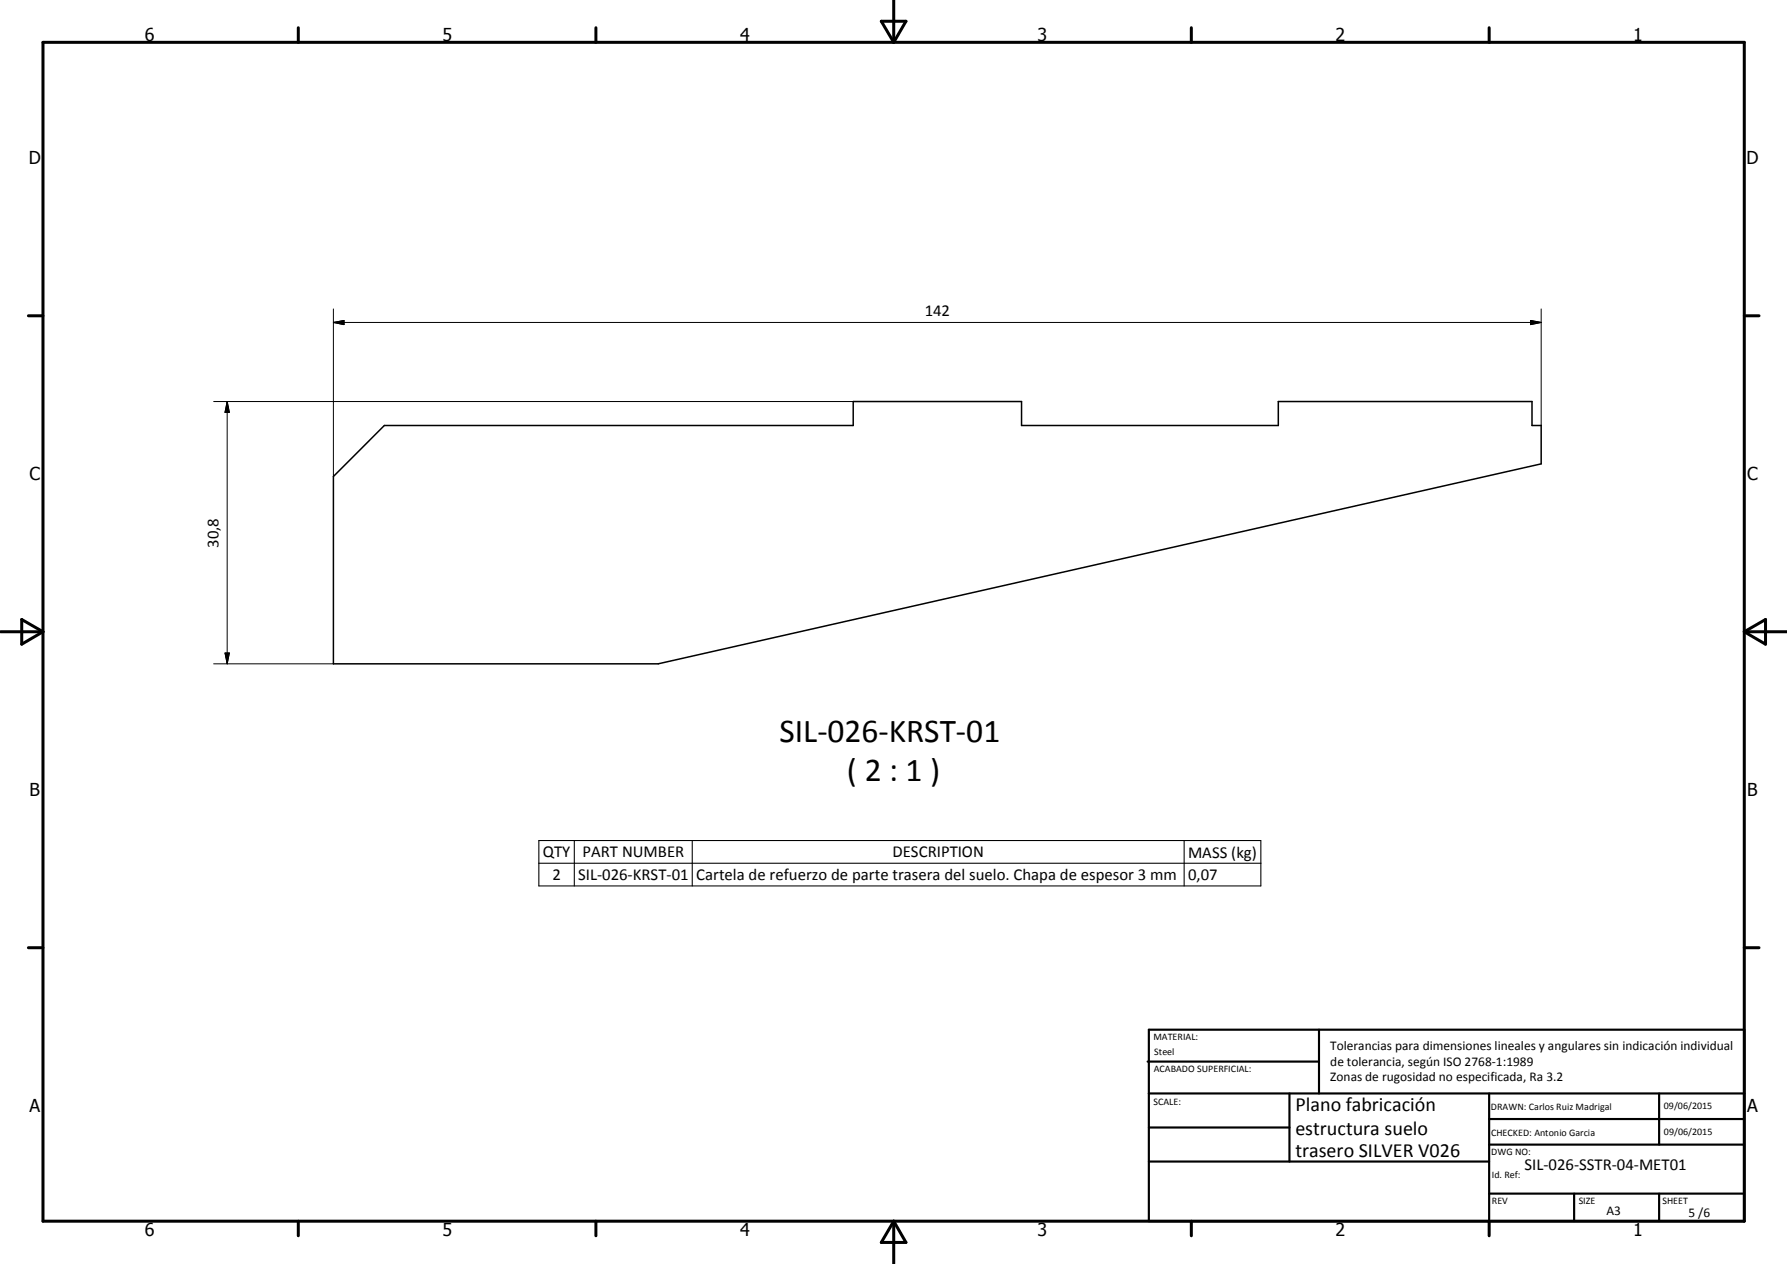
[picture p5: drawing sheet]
<svg xmlns="http://www.w3.org/2000/svg" width="420mm" height="297mm" viewBox="0 0 420 297" stroke-linecap="round" stroke-linejoin="round" font-family="sans-serif">
<defs><g id="words">
<g font-size="7.9">
<text x="183.2" y="174.4">SIL-026-KRST-01</text>
<text x="199.1" y="183.4">( 2 : 1 )</text>
</g>
<g font-size="4.7">
<text x="304.6" y="261.2">Plano fabricación</text>
<text x="304.6" y="266.6">estructura suelo</text>
<text x="304.6" y="272">trasero SILVER V026</text>
</g>
<g font-size="4.2">
<text x="34" y="9.6">6</text>
<text x="104" y="9.6">5</text>
<text x="174" y="9.6">4</text>
<text x="244" y="9.6">3</text>
<text x="314" y="9.6">2</text>
<text x="384" y="9.6">1</text>
<text x="6.8" y="38.7">D</text>
<text x="410.6" y="38.7">D</text>
<text x="7" y="112.9">C</text>
<text x="410.8" y="112.9">C</text>
<text x="7" y="187.1">B</text>
<text x="410.8" y="187.1">B</text>
<text x="7" y="261.4">A</text>
<text x="410.8" y="261.4">A</text>
<text x="34" y="290.4">6</text>
<text x="104" y="290.4">5</text>
<text x="174" y="290.4">4</text>
<text x="244" y="290.4">3</text>
<text x="314" y="290.4">2</text>
<text x="384" y="290.4">1</text>
</g>
<g font-size="3.9">
<text x="217.4" y="74.3">142</text>
<text x="51.4" y="128.7" transform="rotate(-90 51.4 128.7)">30,8</text>
<text x="127.6" y="201.5">QTY</text>
<text x="137" y="201.5">PART NUMBER</text>
<text x="209.9" y="201.5">DESCRIPTION</text>
<text x="279.3" y="201.6">MASS (kg)</text>
<text x="129.9" y="206.8">2</text>
<text x="136" y="206.8">SIL-026-KRST-01</text>
<text x="163.7" y="206.9">Cartela de refuerzo de parte trasera del suelo. Chapa de espesor 3 mm</text>
<text x="279.3" y="206.8">0,07</text>
<text x="358.5" y="275">SIL-026-SSTR-04-MET01</text>
</g>
<g font-size="3.1">
<text x="312.7" y="246.8">Tolerancias para dimensiones lineales y angulares sin indicación individual</text>
<text x="312.7" y="250.4">de tolerancia, según ISO 2768-1:1989</text>
<text x="312.7" y="254">Zonas de rugosidad no especificada, Ra 3.2</text>
<text x="377.7" y="285.6">A3</text>
<text x="397" y="285.9">5 /6</text>
</g>
<g font-size="2.4">
<text x="271.2" y="244.4">MATERIAL:</text>
<text x="271.3" y="252">ACABADO SUPERFICIAL:</text>
<text x="271.4" y="247.9">Steel</text>
<text x="271.2" y="259.7">SCALE:</text>
<text x="350.6" y="260.8">DRAWN: Carlos Ruiz Madrigal</text>
<text x="391.2" y="260.6">09/06/2015</text>
<text x="350.6" y="267">CHECKED: Antonio Garcia</text>
<text x="391.2" y="266.7">09/06/2015</text>
<text x="350.6" y="271.4">DWG NO:</text>
<text x="350.8" y="276.9">Id. Ref:</text>
<text x="350.8" y="282.8">REV</text>
<text x="371.2" y="282.9">SIZE</text>
<text x="390.9" y="282.9">SHEET</text>
</g>
</g></defs>
<path d="M78.4 112l12-12h110.2v-5.6h39.6v5.6h60.4v-5.6h59.6v5.6h2.2v9l-207.6 47h-76.4z" fill="none" stroke="#000" stroke-width=".35"/>
<g fill="none" stroke="#000" stroke-width=".71">
<path d="M10.1 9.9h400v277.1h-400zM70.1 6.5v3.4M140.1 6.5v3.4M207.2 5h5.8l-2.9 4.9zM210.1 0v9.9M280.1 6.5v3.4M350.1 6.5v3.4M6.7 74.2h3.4M410.1 74.2h3.5M.1 148.5h10M5.1 145.6l5 2.9-5 2.9zM410.1 148.5h10"/>
<path d="M410.1 148.5l5-2.9v5.8zM6.7 222.7h3.4M410.1 222.7h3.5M70.1 287v3.4M140.1 287v3.4M210.1 287v10M210.1 287l2.9 5h-5.8zM280.1 287v3.4M350.1 287v3.4"/>
</g>
<g fill="none" stroke="#000" stroke-width=".51">
<path d="M269.8 249.5h40.3M270.1 242h140v45h-140zM270.1 257h140M303.2 257v16M310.1 242v15M350.1 257v30M390.1 257v12M270.1 265h33.1M270.1 273h80M350.1 269h60M350.1 263h60M350.1 280.5h60"/>
<path d="M370.1 280.5v6.5M390.1 280.5v6.5"/>
</g>
<path d="M126.7 197.5h169.7v10.7h-169.7zM135 197.5v10.7M162.8 197.5v10.7M278.4 197.5v10.7M126.7 202.9h169.7" fill="none" stroke="#000" stroke-width=".25"/>
<path d="M78.4 75.8l2.5-.5v1zM78.4 75.8h284M78.4 72.6v39.4M359.9 75.3l2.5 .5-2.5 .5zM362.4 72.6v27.4M50.2 94.4h150.4M53.4 94.4l.5 2.5h-1zM53.4 94.4v61.6M50.2 156h28.2M52.9 153.5h1l-.5 2.5z" fill="none" stroke="#000" stroke-width=".24"/>
<path d="M78.4 75.8l2.5-.5v1zM359.9 75.3l2.5 .5-2.5 .5zM53.4 94.4l.5 2.5h-1zM52.9 153.5h1l-.5 2.5z" fill="#000"/>
<use href="#words"/>
</svg>
